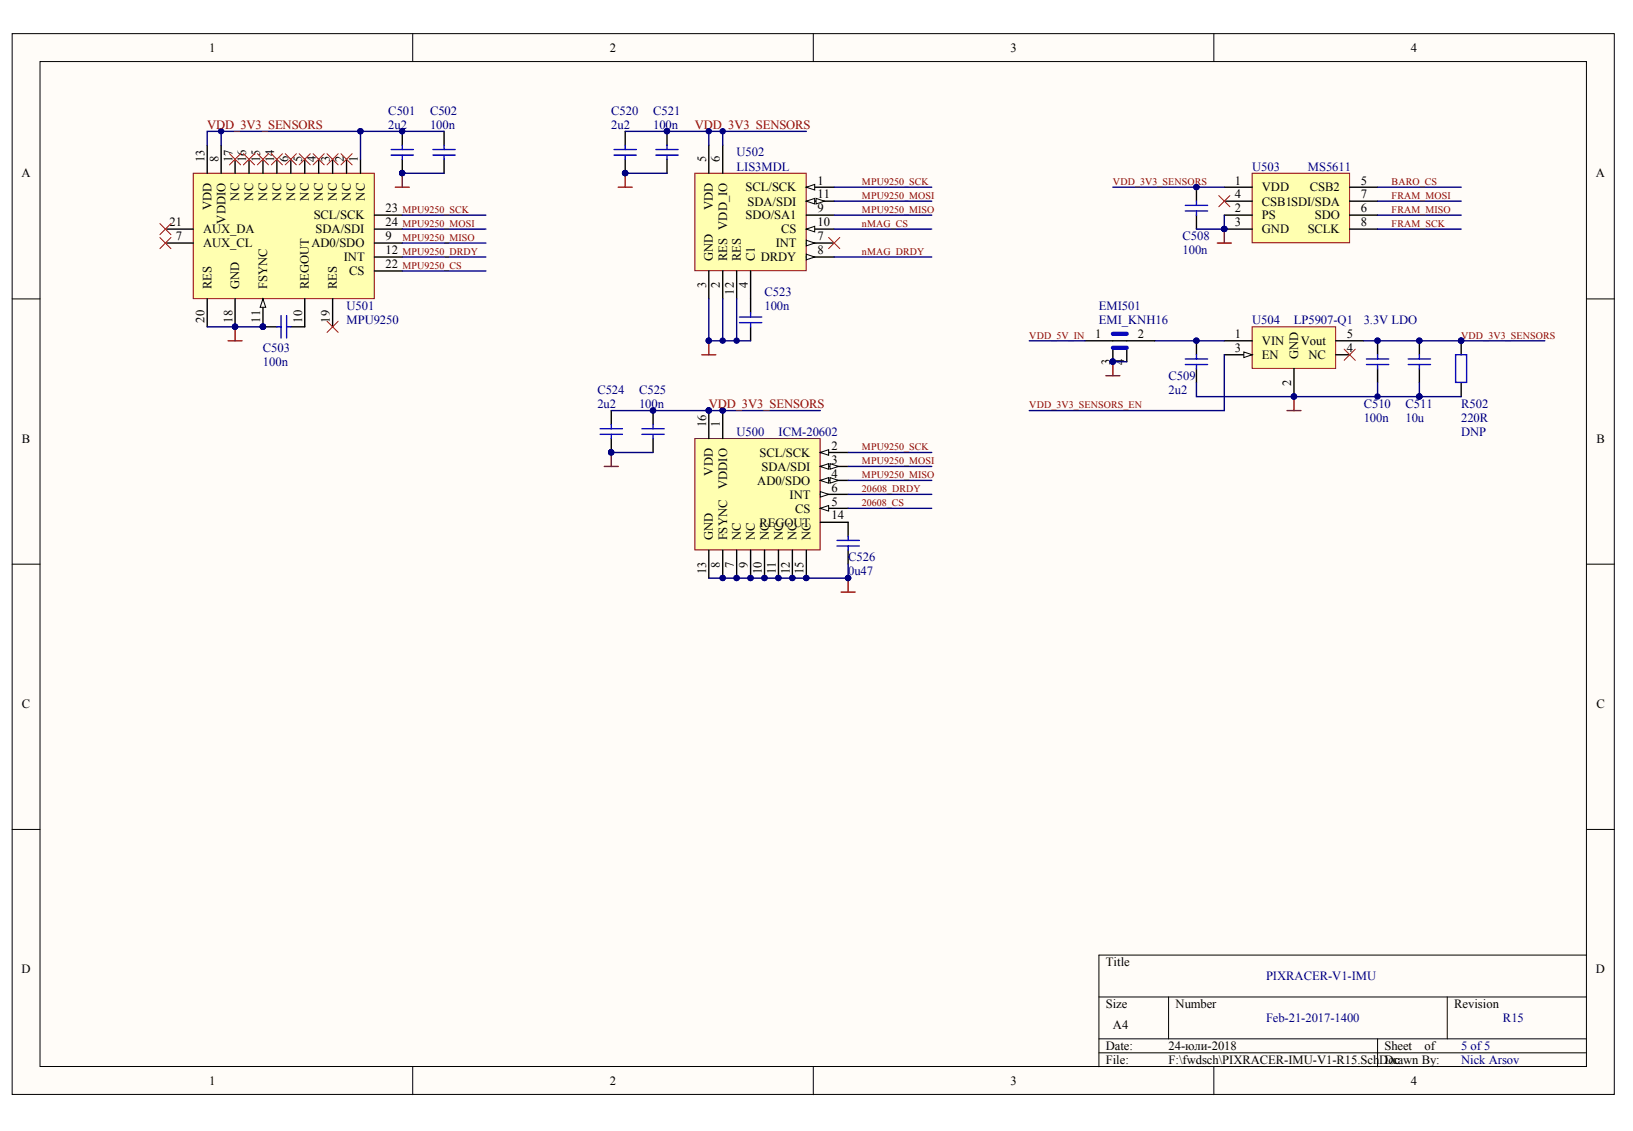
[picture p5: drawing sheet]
<svg xmlns="http://www.w3.org/2000/svg" width="289mm" height="200mm" viewBox="0 0 289 200" stroke-linecap="round" stroke-linejoin="round" font-family="sans-serif">
<defs><g id="words">
<g font-size="2.2">
<text x="37" y="9.2">1</text>
<text x="107.9" y="9.2">2</text>
<text x="178.8" y="9.2">3</text>
<text x="249.6" y="9.2">4</text>
<text x="36.2" y="28.7" transform="rotate(-90 36.2 28.7)">13</text>
<text x="38.6" y="28.7" transform="rotate(-90 38.6 28.7)">8</text>
<text x="41.1" y="28.7" transform="rotate(-90 41.1 28.7)">17</text>
<text x="43.6" y="28.7" transform="rotate(-90 43.6 28.7)">16</text>
<text x="46.1" y="28.7" transform="rotate(-90 46.1 28.7)">15</text>
<text x="48.5" y="28.7" transform="rotate(-90 48.5 28.7)">14</text>
<text x="51" y="28.7" transform="rotate(-90 51 28.7)">6</text>
<text x="53.4" y="28.7" transform="rotate(-90 53.4 28.7)">5</text>
<text x="55.9" y="28.7" transform="rotate(-90 55.9 28.7)">4</text>
<text x="58.4" y="28.7" transform="rotate(-90 58.4 28.7)">3</text>
<text x="60.8" y="28.7" transform="rotate(-90 60.8 28.7)">2</text>
<text x="63.3" y="28.7" transform="rotate(-90 63.3 28.7)">1</text>
<text x="124.9" y="28.7" transform="rotate(-90 124.9 28.7)">5</text>
<text x="127.4" y="28.7" transform="rotate(-90 127.4 28.7)">6</text>
<text x="3.8" y="31.4">A</text>
<text x="42.3" y="35.5" transform="rotate(-90 42.3 35.5)">NC</text>
<text x="44.8" y="35.5" transform="rotate(-90 44.8 35.5)">NC</text>
<text x="47.3" y="35.5" transform="rotate(-90 47.3 35.5)">NC</text>
<text x="49.7" y="35.5" transform="rotate(-90 49.7 35.5)">NC</text>
<text x="52.2" y="35.5" transform="rotate(-90 52.2 35.5)">NC</text>
<text x="54.7" y="35.5" transform="rotate(-90 54.7 35.5)">NC</text>
<text x="57.1" y="35.5" transform="rotate(-90 57.1 35.5)">NC</text>
<text x="59.6" y="35.5" transform="rotate(-90 59.6 35.5)">NC</text>
<text x="62.1" y="35.5" transform="rotate(-90 62.1 35.5)">NC</text>
<text x="64.5" y="35.5" transform="rotate(-90 64.5 35.5)">NC</text>
<text x="131.9" y="33.9">SCL/SCK</text>
<text x="144.6" y="32.6">1</text>
<text x="144.6" y="35.1">11</text>
<text x="218.5" y="32.6">1</text>
<text x="218.5" y="35.1">4</text>
<text x="223.3" y="33.9">VDD</text>
<text x="231.8" y="33.9">CSB2</text>
<text x="240.8" y="32.6">5</text>
<text x="240.8" y="35.1">7</text>
<text x="282.4" y="31.4">A</text>
<text x="30" y="40">21</text>
<text x="35.9" y="41.3">AUX_DA</text>
<text x="37.4" y="37.2" transform="rotate(-90 37.4 37.2)">VDD</text>
<text x="39.9" y="39.6" transform="rotate(-90 39.9 39.6)">VDDIO</text>
<text x="55.5" y="38.8">SCL/SCK</text>
<text x="55.8" y="41.3">SDA/SDI</text>
<text x="68.2" y="37.6">23</text>
<text x="68.2" y="40">24</text>
<text x="126.1" y="37.2" transform="rotate(-90 126.1 37.2)">VDD</text>
<text x="131.9" y="38.8">SDO/SA1</text>
<text x="132.3" y="36.3">SDA/SDI</text>
<text x="138.2" y="41.3">CS</text>
<text x="144.6" y="40">10</text>
<text x="144.6" y="37.6">9</text>
<text x="218.5" y="37.6">2</text>
<text x="218.5" y="40">3</text>
<text x="223.3" y="38.8">PS</text>
<text x="223.3" y="41.3">GND</text>
<text x="223.3" y="36.3">CSB1SDI/SDA</text>
<text x="231.4" y="41.3">SCLK</text>
<text x="232.6" y="38.8">SDO</text>
<text x="240.8" y="37.6">6</text>
<text x="240.8" y="40">8</text>
<text x="31.1" y="42.5">7</text>
<text x="35.9" y="43.7">AUX_CL</text>
<text x="55.1" y="43.7">AD0/SDO</text>
<text x="60.8" y="46.2">INT</text>
<text x="68.2" y="42.5">9</text>
<text x="68.2" y="45">12</text>
<text x="68.2" y="47.4">22</text>
<text x="126.1" y="46.2" transform="rotate(-90 126.1 46.2)">GND</text>
<text x="128.6" y="46.2" transform="rotate(-90 128.6 46.2)">RES VDD_IO</text>
<text x="131.1" y="46.2" transform="rotate(-90 131.1 46.2)">RES</text>
<text x="133.6" y="46.2" transform="rotate(-90 133.6 46.2)">C1</text>
<text x="134.6" y="46.2">DRDY</text>
<text x="137.2" y="43.7">INT</text>
<text x="144.6" y="42.5">7</text>
<text x="144.6" y="45">8</text>
<text x="37.4" y="51.1" transform="rotate(-90 37.4 51.1)">RES</text>
<text x="42.3" y="51.1" transform="rotate(-90 42.3 51.1)">GND</text>
<text x="47.3" y="51.1" transform="rotate(-90 47.3 51.1)">FSYNC</text>
<text x="54.7" y="51.1" transform="rotate(-90 54.7 51.1)">REGOUT</text>
<text x="59.6" y="51.1" transform="rotate(-90 59.6 51.1)">RES</text>
<text x="61.8" y="48.7">CS</text>
<text x="124.9" y="51" transform="rotate(-90 124.9 51)">3</text>
<text x="127.4" y="51" transform="rotate(-90 127.4 51)">2</text>
<text x="129.9" y="52.1" transform="rotate(-90 129.9 52.1)">12</text>
<text x="132.3" y="51" transform="rotate(-90 132.3 51)">4</text>
<text x="36.2" y="57.1" transform="rotate(-90 36.2 57.1)">20</text>
<text x="41.1" y="57.1" transform="rotate(-90 41.1 57.1)">18</text>
<text x="46.1" y="57.1" transform="rotate(-90 46.1 57.1)">11</text>
<text x="53.4" y="57.1" transform="rotate(-90 53.4 57.1)">10</text>
<text x="58.4" y="57.1" transform="rotate(-90 58.4 57.1)">19</text>
<text x="193.8" y="59.8">1</text>
<text x="201.3" y="59.8">2</text>
<text x="218.5" y="59.8">1</text>
<text x="238.3" y="59.8">5</text>
<text x="196.4" y="64.6" transform="rotate(-90 196.4 64.6)">3</text>
<text x="198.9" y="64.6" transform="rotate(-90 198.9 64.6)">4</text>
<text x="218.5" y="62.3">3</text>
<text x="223.3" y="61">VIN</text>
<text x="223.3" y="63.5">EN</text>
<text x="229.7" y="63.5" transform="rotate(-90 229.7 63.5)">GND</text>
<text x="230.2" y="61">Vout</text>
<text x="231.5" y="63.5">NC</text>
<text x="238.3" y="62.3">4</text>
<text x="228.5" y="68.3" transform="rotate(-90 228.5 68.3)">2</text>
<text x="124.9" y="75.6" transform="rotate(-90 124.9 75.6)">16</text>
<text x="127.4" y="75.6" transform="rotate(-90 127.4 75.6)">1</text>
<text x="3.9" y="78.3">B</text>
<text x="134.4" y="80.8">SCL/SCK</text>
<text x="134.7" y="83.2">SDA/SDI</text>
<text x="147.1" y="79.5">2</text>
<text x="147.1" y="82">3</text>
<text x="282.4" y="78.3">B</text>
<text x="126.1" y="84.1" transform="rotate(-90 126.1 84.1)">VDD</text>
<text x="128.6" y="86.4" transform="rotate(-90 128.6 86.4)">VDDIO</text>
<text x="134" y="85.7">AD0/SDO</text>
<text x="139.7" y="88.2">INT</text>
<text x="147.1" y="84.5">4</text>
<text x="147.1" y="86.9">6</text>
<text x="147.1" y="89.4">5</text>
<text x="126.1" y="95.6" transform="rotate(-90 126.1 95.6)">GND</text>
<text x="128.6" y="95.6" transform="rotate(-90 128.6 95.6)">FSYNC</text>
<text x="131.1" y="95.6" transform="rotate(-90 131.1 95.6)">NC</text>
<text x="133.6" y="95.6" transform="rotate(-90 133.6 95.6)">NC</text>
<text x="134.4" y="93.1">REGOUT</text>
<text x="136" y="95.6" transform="rotate(-90 136 95.6)">NC</text>
<text x="138.5" y="95.6" transform="rotate(-90 138.5 95.6)">NC</text>
<text x="140.7" y="90.7">CS</text>
<text x="140.9" y="95.6" transform="rotate(-90 140.9 95.6)">NC</text>
<text x="143.4" y="95.6" transform="rotate(-90 143.4 95.6)">NC</text>
<text x="147.1" y="91.9">14</text>
<text x="124.9" y="101.5" transform="rotate(-90 124.9 101.5)">13</text>
<text x="127.4" y="100.4" transform="rotate(-90 127.4 100.4)">8</text>
<text x="129.9" y="100.4" transform="rotate(-90 129.9 100.4)">7</text>
<text x="132.3" y="100.4" transform="rotate(-90 132.3 100.4)">9</text>
<text x="134.8" y="101.5" transform="rotate(-90 134.8 101.5)">10</text>
<text x="137.2" y="101.5" transform="rotate(-90 137.2 101.5)">11</text>
<text x="139.7" y="101.5" transform="rotate(-90 139.7 101.5)">12</text>
<text x="142.2" y="101.5" transform="rotate(-90 142.2 101.5)">15</text>
<text x="3.9" y="125.2">C</text>
<text x="282.4" y="125.2">C</text>
<text x="3.8" y="172.1">D</text>
<text x="195.7" y="170.9">Title</text>
<text x="282.4" y="172.1">D</text>
<text x="195.7" y="178.3">Size</text>
<text x="208" y="178.3">Number</text>
<text x="257.3" y="178.3">Revision</text>
<text x="195.7" y="185.7">Date:</text>
<text x="196.9" y="182">A4</text>
<text x="206.7" y="185.7">24-юли-2018</text>
<text x="245" y="185.7">Sheet</text>
<text x="252" y="185.7">of</text>
<text x="37" y="191.9">1</text>
<text x="107.9" y="191.9">2</text>
<text x="178.8" y="191.9">3</text>
<text x="195.7" y="188.2">File:</text>
<text x="206.7" y="188.2">F:\fwdsch\PIXRACER-IMU-V1-R15.SchDoc</text>
<text x="245" y="188.2">Drawn By:</text>
<text x="249.6" y="191.9">4</text>
</g>
<g font-size="2.2" fill="#800000">
<text x="36.7" y="22.7">VDD_3V3_SENSORS</text>
<text x="122.9" y="22.7">VDD_3V3_SENSORS</text>
<text x="125.4" y="72.1">VDD_3V3_SENSORS</text>
</g>
<g font-size="2.2" fill="#000080">
<text x="68.7" y="20.3">C501</text>
<text x="68.7" y="22.7">2u2</text>
<text x="76.1" y="20.3">C502</text>
<text x="76.1" y="22.7">100n</text>
<text x="108.1" y="20.3">C520</text>
<text x="108.1" y="22.7">2u2</text>
<text x="115.6" y="20.3">C521</text>
<text x="115.6" y="22.7">100n</text>
<text x="130.3" y="27.7">U502</text>
<text x="130.3" y="30.2">LIS3MDL</text>
<text x="221.5" y="30.2">U503</text>
<text x="231.4" y="30.2">MS5611</text>
<text x="209.2" y="42.5">C508</text>
<text x="209.2" y="45">100n</text>
<text x="135.3" y="52.4">C523</text>
<text x="61.3" y="54.8">U501</text>
<text x="61.3" y="57.3">MPU9250</text>
<text x="135.3" y="54.8">100n</text>
<text x="194.4" y="54.8">EMI501</text>
<text x="194.4" y="57.3">EMI_KNH16</text>
<text x="221.5" y="57.3">U504</text>
<text x="228.9" y="57.3">LP5907-Q1</text>
<text x="241.3" y="57.3">3.3V LDO</text>
<text x="46.5" y="62.3">C503</text>
<text x="46.5" y="64.7">100n</text>
<text x="105.7" y="69.7">C524</text>
<text x="113.1" y="69.7">C525</text>
<text x="206.7" y="67.2">C509</text>
<text x="206.7" y="69.7">2u2</text>
<text x="105.7" y="72.1">2u2</text>
<text x="113.1" y="72.1">100n</text>
<text x="130.3" y="77.1">U500</text>
<text x="137.7" y="77.1">ICM-20602</text>
<text x="241.3" y="72.1">C510</text>
<text x="241.3" y="74.6">100n</text>
<text x="248.7" y="72.1">C511</text>
<text x="248.7" y="74.6">10u</text>
<text x="258.5" y="77.1">DNP</text>
<text x="258.5" y="72.1">R502</text>
<text x="258.5" y="74.6">220R</text>
<text x="150.1" y="99.3">C526</text>
<text x="150.1" y="101.8">0u47</text>
<text x="224" y="173.4">PIXRACER-V1-IMU</text>
<text x="224" y="180.8">Feb-21-2017-1400</text>
<text x="258.5" y="185.7">5 of 5</text>
<text x="265.9" y="180.8">R15</text>
<text x="258.5" y="188.2">Nick Arsov</text>
</g>
<g font-size="1.8" fill="#800000">
<text x="152.5" y="32.7">MPU9250_SCK</text>
<text x="152.5" y="35.2">MPU9250_MOSI</text>
<text x="196.9" y="32.7">VDD_3V3_SENSORS</text>
<text x="246.2" y="32.7">BARO_CS</text>
<text x="246.2" y="35.2">FRAM_MOSI</text>
<text x="71.2" y="37.7">MPU9250_SCK</text>
<text x="71.2" y="40.1">MPU9250_MOSI</text>
<text x="152.5" y="37.7">MPU9250_MISO</text>
<text x="152.5" y="40.1">nMAG_CS</text>
<text x="246.2" y="40.1">FRAM_SCK</text>
<text x="246.2" y="37.7">FRAM_MISO</text>
<text x="71.2" y="45.1">MPU9250_DRDY</text>
<text x="71.2" y="47.6">MPU9250_CS</text>
<text x="71.2" y="42.6">MPU9250_MISO</text>
<text x="152.5" y="45.1">nMAG_DRDY</text>
<text x="182.1" y="59.9">VDD_5V_IN</text>
<text x="258.5" y="59.9">VDD_3V3_SENSORS</text>
<text x="182.1" y="72.2">VDD_3V3_SENSORS_EN</text>
<text x="152.5" y="79.7">MPU9250_SCK</text>
<text x="152.5" y="82.1">MPU9250_MOSI</text>
<text x="152.5" y="87">20608_DRDY</text>
<text x="152.5" y="89.5">20608_CS</text>
<text x="152.5" y="84.6">MPU9250_MISO</text>
</g>
</g></defs>
<g fill="#fffcf8" stroke="#000" stroke-width=".18">
<path d="M2.2 5.9h283.4v187.7h-283.4z"/>
<path d="M7.1 10.9h273.6v177.7h-273.6z"/>
</g>
<g fill="none" stroke="#000" stroke-width=".18">
<path d="M73 5.9v5M143.9 5.9v5M214.8 5.9v5M2.2 52.9h4.9M280.7 52.9h4.9M2.2 99.8h4.9M280.7 99.8h4.9M2.2 146.7h4.9M280.7 146.7h4.9M194.4 176.3h86.3M206.8 176.3v7.4M256.1 176.3v7.4"/>
<path d="M280.7 168.9h-86.3v19.8M73 188.7v4.9M143.9 188.7v4.9M194.4 183.7h86.3M194.4 186.2h86.3M214.8 188.7v4.9M243.7 183.7v5"/>
</g>
<path d="M221.5 30.6h17.3v12.3h-17.3z" fill="#ffffb0" stroke="#800000" stroke-width=".18"/>
<path d="M216.6 33.1h4.9M216.6 38h4.9M216.6 35.6h4.9M238.8 33.1h4.9M238.8 38h4.9M238.8 35.6h4.9M216.6 40.5h4.9M238.8 40.5h4.9" fill="none" stroke="#000" stroke-width=".25"/>
<circle cx="216.6" cy="40.5" r=".48" fill="#000080" stroke="#000080" stroke-width=".18"/>
<path d="M196.9 33.1h19.7M243.7 33.1h14.8M243.7 35.6h14.8M243.7 38h14.8M243.7 40.5h14.8" fill="none" stroke="#000080" stroke-width=".25"/>
<path d="M215.4 43h2.4M216.6 40.5v2.5" fill="none" stroke="#800000" stroke-width=".25"/>
<path d="M34.2 30.6h32v22.2h-32z" fill="#ffffb0" stroke="#800000" stroke-width=".18"/>
<path d="M39.1 25.7v4.9M53.9 28.2v2.4M56.4 28.2v2.4M58.8 28.2v2.4M61.3 28.2v2.4M63.8 28.2v2.4M29.3 40.5h4.9M29.3 43h4.9M46.5 52.9v4.9M53.9 52.9v4.9M66.2 43h5" fill="none" stroke="#000" stroke-width=".25"/>
<path d="M46.5 52.9l.5 1.4h-1z" fill="#fffcf8" stroke="#000" stroke-width=".18"/>
<g fill="#000080" stroke="#000080" stroke-width=".18">
<circle cx="46.5" cy="57.8" r=".48"/>
<circle cx="41.6" cy="57.8" r=".48"/>
<circle cx="71.1" cy="30.6" r=".47"/>
<circle cx="71.1" cy="23.2" r=".47"/>
<circle cx="63.8" cy="23.2" r=".48"/>
<circle cx="39.1" cy="23.2" r=".48"/>
</g>
<g fill="none" stroke="#000" stroke-width=".25">
<path d="M36.7 25.7v4.9M41.6 28.2v2.4M44.1 28.2v2.4M46.5 28.2v2.4M49 28.2v2.4M51.5 28.2v2.4M66.2 38h5M71.2 23.2v2.5M71.2 28.2v2.4M78.6 23.2v2.5M78.6 28.2v2.4M36.7 52.9v4.9"/>
<path d="M41.6 52.9v4.9M46.5 57.8h2.5M51.5 57.8h2.4M58.8 52.9v4.9M66.2 45.5h5M66.2 47.9h5M66.2 40.5h5"/>
</g>
<path d="M69.2 26.4h3.9M69.2 27.4h3.9M71.2 25.7v.7M71.2 27.4v.8M76.6 26.4h3.9M76.6 27.4h3.9M78.6 25.7v.7M78.6 27.4v.8M49 57.8h.7M49.7 55.8v4M50.7 55.8v4M50.7 57.8h.8" fill="none" stroke="#00f" stroke-width=".25"/>
<path d="M36.7 25.7v-2.5h27.1v5M39.1 23.2v2.5M71.2 38h14.8M71.2 30.6h7.4M36.7 57.8h9.8M71.2 40.5h14.8M71.2 43h14.8M71.2 45.5h14.8M71.2 47.9h14.8" fill="none" stroke="#000080" stroke-width=".25"/>
<path d="M69.9 33.1h2.5M71.2 30.6v2.5M41.6 57.8v2.5M40.4 60.3h2.4" fill="none" stroke="#800000" stroke-width=".25"/>
<path d="M221.5 57.8h14.8v7.4h-14.8z" fill="#ffffb0" stroke="#800000" stroke-width=".18"/>
<path d="M216.6 60.3h4.9M216.6 62.7h4.9" fill="none" stroke="#000" stroke-width=".25"/>
<path d="M220.1 62.2l1.4 .5-1.4 .5z" fill="#fffcf8" stroke="#000" stroke-width=".18"/>
<g fill="none" stroke="#000" stroke-width=".25">
<path d="M211.7 33.1v2.5M211.7 38v2.5M192 60.3h12.3M196.9 61.5v2.5M199.4 61.5v2.5M211.7 60.3v2.4M211.7 65.2v2.5M228.9 65.2v4.9M236.3 60.3h5M236.3 62.7h2.5M243.7 60.3v2.4M243.7 65.2v2.5"/>
<path d="M251.1 60.3v2.4M251.1 65.2v2.5"/>
</g>
<g fill="#000080" stroke="#000080" stroke-width=".18">
<circle cx="228.9" cy="70.1" r=".48"/>
<circle cx="63.8" cy="23.2" r=".48"/>
<circle cx="258.5" cy="60.2" r=".48"/>
<circle cx="211.7" cy="33.1" r=".48"/>
<circle cx="211.7" cy="60.2" r=".48"/>
<circle cx="243.7" cy="60.2" r=".48"/>
<circle cx="251.1" cy="60.2" r=".48"/>
<circle cx="243.7" cy="70.1" r=".48"/>
<circle cx="196.9" cy="64" r=".47"/>
<circle cx="216.6" cy="40.5" r=".48"/>
</g>
<path d="M63.8 23.2h14.8M216.6 38v2.5h-4.9M182.1 60.3h9.9M196.9 64h2.5M204.3 60.3h12.3M216.6 62.7v9.9h-34.5M241.3 60.3h32M243.7 67.7v2.4" fill="none" stroke="#000080" stroke-width=".25"/>
<g fill="none" stroke="#00f" stroke-width=".25">
<path d="M209.7 36.3h4M209.7 37.3h4M211.7 35.6v.7M211.7 37.3v.7M209.7 63.5h4M209.7 64.5h4M211.7 62.7v.8M211.7 64.5v.7M241.8 63.5h3.9M241.8 64.5h3.9M243.7 62.7v.8M243.7 64.5v.7"/>
<path d="M249.2 63.5h3.9M249.2 64.5h3.9M251.1 62.7v.8M251.1 64.5v.7"/>
</g>
<path d="M195.7 66.4h2.4M196.9 64v2.4M227.7 72.6h2.5M228.9 70.1v2.5" fill="none" stroke="#800000" stroke-width=".25"/>
<path d="M196.9 59h2.5M196.9 61.5h2.5" fill="none" stroke="#00f" stroke-width=".74"/>
<path d="M122.9 77.6h22.2v19.7h-22.2z" fill="#ffffb0" stroke="#800000" stroke-width=".18"/>
<path d="M127.9 72.6v5M142.7 97.3v4.9M145.1 85h5" fill="none" stroke="#000" stroke-width=".25"/>
<g fill="#000080" stroke="#000080" stroke-width=".18">
<circle cx="142.7" cy="102.2" r=".48"/>
<circle cx="127.9" cy="72.6" r=".48"/>
</g>
<g fill="#fffcf8" stroke="#000" stroke-width=".18">
<path d="M145.1 85l1.5-.5v1z"/>
<path d="M146.9 84.5l1.4 .5-1.4 .5z"/>
</g>
<path d="M127.9 97.3v4.9M145.1 92.4h5M145.1 87.4h5" fill="none" stroke="#000" stroke-width=".25"/>
<circle cx="127.9" cy="102.2" r=".48" fill="#000080" stroke="#000080" stroke-width=".18"/>
<path d="M145.1 86.9l1.5 .5-1.5 .5z" fill="#fffcf8" stroke="#000" stroke-width=".18"/>
<path d="M125.4 72.6v5M125.4 97.3v4.9M130.3 97.3v4.9M132.8 97.3v4.9M135.3 97.3v4.9M137.7 97.3v4.9M140.2 97.3v4.9M145.1 89.9h5" fill="none" stroke="#000" stroke-width=".25"/>
<g fill="#000080" stroke="#000080" stroke-width=".18">
<circle cx="125.4" cy="72.6" r=".48"/>
<circle cx="130.3" cy="102.2" r=".48"/>
<circle cx="132.8" cy="102.2" r=".48"/>
<circle cx="135.3" cy="102.2" r=".48"/>
<circle cx="137.7" cy="102.2" r=".48"/>
<circle cx="140.2" cy="102.2" r=".48"/>
</g>
<path d="M145.1 89.9l1.5-.5v1z" fill="#fffcf8" stroke="#000" stroke-width=".18"/>
<path d="M145.1 80h5" fill="none" stroke="#000" stroke-width=".25"/>
<path d="M145.1 80l1.5-.5v1z" fill="#fffcf8" stroke="#000" stroke-width=".18"/>
<path d="M145.1 82.5h5" fill="none" stroke="#000" stroke-width=".25"/>
<g fill="#fffcf8" stroke="#000" stroke-width=".18">
<path d="M145.1 82.5l1.5-.5v1z"/>
<path d="M146.9 82l1.4 .5-1.4 .5z"/>
</g>
<g fill="#000080" stroke="#000080" stroke-width=".18">
<circle cx="142.7" cy="102.2" r=".48"/>
<circle cx="127.9" cy="72.6" r=".48"/>
<circle cx="127.9" cy="102.2" r=".48"/>
<circle cx="125.4" cy="72.6" r=".48"/>
<circle cx="130.3" cy="102.2" r=".48"/>
<circle cx="132.8" cy="102.2" r=".48"/>
<circle cx="135.3" cy="102.2" r=".48"/>
<circle cx="137.7" cy="102.2" r=".48"/>
<circle cx="140.2" cy="102.2" r=".48"/>
<circle cx="108.1" cy="80" r=".47"/>
<circle cx="115.5" cy="72.6" r=".48"/>
<circle cx="150.1" cy="102.2" r=".48"/>
<circle cx="258.5" cy="60.2" r=".48"/>
<circle cx="251.1" cy="70.1" r=".48"/>
</g>
<path d="M108.2 72.6h36.9M211.7 67.7v2.4h39.4M251.1 67.7v2.4M251.1 70.1h7.4M108.2 80h7.3M150.1 99.8v2.4h-24.7M150.1 80h14.7M150.1 82.5h14.7M150.1 85h14.7M150.1 87.4h14.7M150.1 89.9h14.7" fill="none" stroke="#000080" stroke-width=".25"/>
<path d="M108.2 72.6v2.5M108.2 77.6v2.4M115.5 72.6v2.5M115.5 77.6v2.4M258.5 60.3v2.4M258.5 67.7v2.4M150.1 92.4v2.4M150.1 97.3v2.5" fill="none" stroke="#000" stroke-width=".25"/>
<g fill="none" stroke="#00f" stroke-width=".25">
<path d="M106.2 75.8h3.9M106.2 76.8h3.9M108.2 75.1v.7M108.2 76.8v.8M113.6 75.8h3.9M113.6 76.8h3.9M115.5 75.1v.7M115.5 76.8v.8M257.5 62.7h2v4.9h-2zM148.1 95.6h3.9M148.1 96.6h3.9M150.1 94.8v.8"/>
<path d="M150.1 96.6v.7"/>
</g>
<path d="M106.9 82.5h2.5M108.2 80v2.5M148.8 104.7h2.5M150.1 102.2v2.5" fill="none" stroke="#800000" stroke-width=".25"/>
<g fill="none" stroke="#f00" stroke-width=".18">
<path d="M28.3 39.5l2 2M30.3 39.5l-2 2M40.6 27.2l2 2M42.6 27.2l-2 2M43.1 27.2l1.9 2M45 27.2l-1.9 2M45.5 27.2l2 2M47.5 27.2l-2 2M48 27.2l2 2M50 27.2l-2 2M50.5 27.2l1.9 2M52.4 27.2l-1.9 2"/>
<path d="M52.9 27.2l2 2M54.9 27.2l-2 2M55.4 27.2l2 2M57.4 27.2l-2 2M57.9 27.2l1.9 2M59.8 27.2l-1.9 2M60.3 27.2l2 2M62.3 27.2l-2 2M215.6 34.6l2 2M217.6 34.6l-2 2M28.3 42l2 2M30.3 42l-2 2"/>
<path d="M57.9 56.8l1.9 2M59.8 56.8l-1.9 2M237.8 61.8l2 1.9M239.8 61.8l-2 1.9"/>
</g>
<path d="M122.9 30.6h19.7v17.3h-19.7z" fill="#ffffb0" stroke="#800000" stroke-width=".18"/>
<path d="M125.4 25.7v4.9M142.7 33.1h4.9" fill="none" stroke="#000" stroke-width=".25"/>
<path d="M142.7 33.1l1.4-.5v1z" fill="#fffcf8" stroke="#000" stroke-width=".18"/>
<path d="M142.7 35.6h4.9" fill="none" stroke="#000" stroke-width=".25"/>
<g fill="#fffcf8" stroke="#000" stroke-width=".18">
<path d="M142.7 35.6l1.4-.5v1z"/>
<path d="M144.4 35.1l1.5 .5-1.5 .5z"/>
</g>
<path d="M142.7 43h4.9" fill="none" stroke="#000" stroke-width=".25"/>
<path d="M142.7 42.5l1.4 .5-1.4 .5z" fill="#fffcf8" stroke="#000" stroke-width=".18"/>
<path d="M142.7 45.5h4.9" fill="none" stroke="#000" stroke-width=".25"/>
<path d="M142.7 45l1.4 .5-1.4 .5z" fill="#fffcf8" stroke="#000" stroke-width=".18"/>
<path d="M142.7 40.5h4.9" fill="none" stroke="#000" stroke-width=".25"/>
<path d="M142.7 40.5l1.4-.5v1z" fill="#fffcf8" stroke="#000" stroke-width=".18"/>
<path d="M110.6 23.2v2.5M110.6 28.2v2.4M118 23.2v2.5M118 28.2v2.4M127.9 25.7v4.9M142.7 38h4.9M125.4 47.9v5M127.9 47.9v5M130.3 47.9v5M132.8 47.9v7.4M132.8 57.8v2.5" fill="none" stroke="#000" stroke-width=".25"/>
<g fill="#000080" stroke="#000080" stroke-width=".18">
<circle cx="110.6" cy="30.6" r=".48"/>
<circle cx="118" cy="23.2" r=".48"/>
<circle cx="127.9" cy="23.2" r=".48"/>
<circle cx="125.4" cy="60.2" r=".48"/>
<circle cx="127.9" cy="60.2" r=".48"/>
<circle cx="130.3" cy="60.2" r=".48"/>
<circle cx="125.4" cy="23.2" r=".48"/>
</g>
<path d="M108.6 26.4h4M108.6 27.4h4M110.6 25.7v.7M110.6 27.4v.8M116 26.4h4M116 27.4h4M118 25.7v.7M118 27.4v.8M130.8 57.1h4M130.8 56.1h4M132.8 55.3v.8M132.8 57.1v.7" fill="none" stroke="#00f" stroke-width=".25"/>
<path d="M109.4 33.1h2.4M110.6 30.6v2.5M124.2 62.7h2.4M125.4 60.3v2.4" fill="none" stroke="#800000" stroke-width=".25"/>
<path d="M110.6 30.6h7.4M110.6 23.2h32.1M125.4 23.2v2.5M127.9 23.2v2.5M147.6 33.1h17.2M147.6 35.6h17.2M147.6 38h17.2M125.4 52.9v7.4h7.4M127.9 52.9v7.4M130.3 52.9v7.4M147.6 40.5h17.2M147.6 45.5h17.2" fill="none" stroke="#000080" stroke-width=".25"/>
<path d="M146.6 42l2 2M148.6 42l-2 2" fill="none" stroke="#f00" stroke-width=".18"/>
<use href="#words"/>
</svg>
